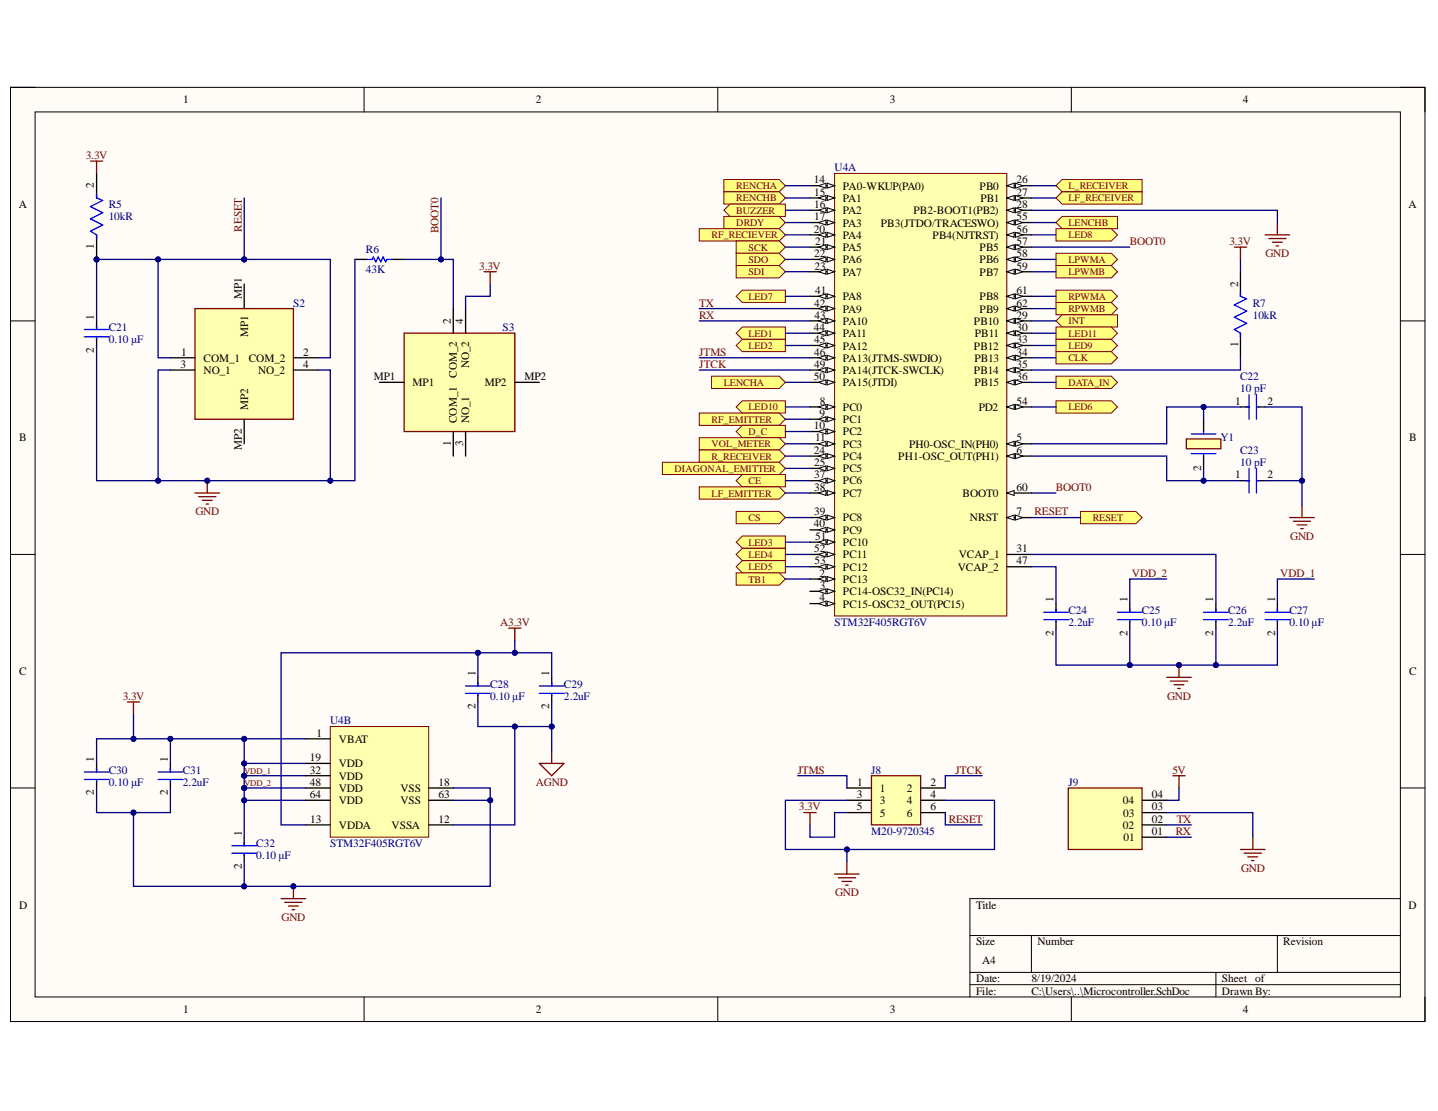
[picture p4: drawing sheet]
<svg xmlns="http://www.w3.org/2000/svg" width="279mm" height="216mm" viewBox="0 0 279 216" stroke-linecap="round" stroke-linejoin="round" font-family="sans-serif">
<defs><g id="words">
<g font-size="2.2">
<text x="35.6" y="20.1">1</text>
<text x="104.1" y="20.1">2</text>
<text x="172.9" y="20.1">3</text>
<text x="241.5" y="20.1">4</text>
<text x="158.1" y="35.7">14</text>
<text x="197.5" y="35.7">26</text>
<text x="3.6" y="40.4">A</text>
<text x="18.3" y="36.6" transform="rotate(-90 18.3 36.6)">2</text>
<text x="158.2" y="38">15</text>
<text x="158.2" y="40.4">16</text>
<text x="163.8" y="36.8">PA0-WKUP(PA0)</text>
<text x="163.8" y="39.2">PA1</text>
<text x="163.8" y="41.7">PA2</text>
<text x="177.5" y="41.7">PB2-BOOT1(PB2)</text>
<text x="190.3" y="36.8">PB0</text>
<text x="190.5" y="39.2">PB1</text>
<text x="197.5" y="38">27</text>
<text x="197.5" y="40.4">28</text>
<text x="273.7" y="40.4">A</text>
<text x="158.1" y="45.2">20</text>
<text x="158.2" y="42.8">17</text>
<text x="158.4" y="47.6">21</text>
<text x="163.8" y="44">PA3</text>
<text x="163.8" y="46.4">PA4</text>
<text x="171.1" y="44">PB3(JTDO/TRACESWO)</text>
<text x="181.2" y="46.4">PB4(NJTRST)</text>
<text x="197.5" y="42.8">55</text>
<text x="197.5" y="45.2">56</text>
<text x="197.5" y="47.6">57</text>
<text x="18.3" y="48.3" transform="rotate(-90 18.3 48.3)">1</text>
<text x="158.2" y="50">22</text>
<text x="158.3" y="52.4">23</text>
<text x="163.8" y="48.8">PA5</text>
<text x="163.8" y="51.2">PA6</text>
<text x="163.8" y="53.6">PA7</text>
<text x="190.3" y="48.8">PB5</text>
<text x="190.3" y="51.2">PB6</text>
<text x="190.3" y="53.6">PB7</text>
<text x="197.5" y="50">58</text>
<text x="197.5" y="52.4">59</text>
<text x="47" y="58.1" transform="rotate(-90 47 58.1)">MP1</text>
<text x="158.2" y="59.6">42</text>
<text x="158.4" y="57.1">41</text>
<text x="163.8" y="58.3">PA8</text>
<text x="190.3" y="58.3">PB8</text>
<text x="197.5" y="57.1">61</text>
<text x="197.5" y="59.6">62</text>
<text x="240.6" y="55.7" transform="rotate(-90 240.6 55.7)">2</text>
<text x="18.3" y="62.1" transform="rotate(-90 18.3 62.1)">1</text>
<text x="48.2" y="65.6" transform="rotate(-90 48.2 65.6)">MP1</text>
<text x="87.6" y="62.9" transform="rotate(-90 87.6 62.9)">2</text>
<text x="90" y="62.9" transform="rotate(-90 90 62.9)">4</text>
<text x="158.1" y="64.3">44</text>
<text x="158.3" y="61.9">43</text>
<text x="163.8" y="60.8">PA9</text>
<text x="163.8" y="63.1">PA10</text>
<text x="163.8" y="65.5">PA11</text>
<text x="189.2" y="63.1">PB10</text>
<text x="189.4" y="65.5">PB11</text>
<text x="190.3" y="60.8">PB9</text>
<text x="197.5" y="61.9">29</text>
<text x="197.5" y="64.3">30</text>
<text x="18.3" y="68.6" transform="rotate(-90 18.3 68.6)">2</text>
<text x="35.1" y="71.5">3</text>
<text x="35.2" y="69.1">1</text>
<text x="39.6" y="70.3">COM_1</text>
<text x="48.4" y="70.3">COM_2</text>
<text x="58.9" y="69.1">2</text>
<text x="58.9" y="71.5">4</text>
<text x="91.1" y="71.6" transform="rotate(-90 91.1 71.6)">NO_2</text>
<text x="158.2" y="66.7">45</text>
<text x="158.2" y="69.1">46</text>
<text x="158.2" y="71.5">49</text>
<text x="163.8" y="67.9">PA12</text>
<text x="163.8" y="70.3">PA13(JTMS-SWDIO)</text>
<text x="189.2" y="67.9">PB12</text>
<text x="189.3" y="70.3">PB13</text>
<text x="197.5" y="66.7">33</text>
<text x="197.5" y="69.1">34</text>
<text x="197.5" y="71.5">35</text>
<text x="240.6" y="67.4" transform="rotate(-90 240.6 67.4)">1</text>
<text x="39.6" y="72.7">NO_1</text>
<text x="50.1" y="72.7">NO_2</text>
<text x="72.6" y="73.9">MP1</text>
<text x="80.2" y="75">MP1</text>
<text x="88.8" y="73.4" transform="rotate(-90 88.8 73.4)">COM_2</text>
<text x="94.2" y="75">MP2</text>
<text x="101.9" y="73.9">MP2</text>
<text x="158.1" y="73.9">50</text>
<text x="163.8" y="72.7">PA14(JTCK-SWCLK)</text>
<text x="163.8" y="75">PA15(JTDI)</text>
<text x="189.2" y="72.7">PB14</text>
<text x="189.3" y="75">PB15</text>
<text x="197.5" y="73.9">36</text>
<text x="48.2" y="79.8" transform="rotate(-90 48.2 79.8)">MP2</text>
<text x="88.8" y="82.2" transform="rotate(-90 88.8 82.2)">COM_1</text>
<text x="91.1" y="82.2" transform="rotate(-90 91.1 82.2)">NO_1</text>
<text x="158.1" y="83.4">10</text>
<text x="159.2" y="81">9</text>
<text x="159.3" y="78.7">8</text>
<text x="163.8" y="79.9">PC0</text>
<text x="163.8" y="82.2">PC1</text>
<text x="190.2" y="79.9">PD2</text>
<text x="197.5" y="78.7">54</text>
<text x="240" y="78.7">1</text>
<text x="246.3" y="78.7">2</text>
<text x="3.7" y="85.8">B</text>
<text x="47" y="87.5" transform="rotate(-90 47 87.5)">MP2</text>
<text x="87.6" y="86.6" transform="rotate(-90 87.6 86.6)">1</text>
<text x="90" y="86.7" transform="rotate(-90 90 86.7)">3</text>
<text x="158.1" y="88.2">24</text>
<text x="158.4" y="85.8">11</text>
<text x="163.8" y="84.6">PC2</text>
<text x="163.8" y="87">PC3</text>
<text x="163.8" y="89.4">PC4</text>
<text x="174.5" y="89.4">PH1-OSC_OUT(PH1)</text>
<text x="176.6" y="87">PH0-OSC_IN(PH0)</text>
<text x="197.5" y="85.8">5</text>
<text x="197.5" y="88.2">6</text>
<text x="273.8" y="85.8">B</text>
<text x="158.2" y="90.6">25</text>
<text x="158.2" y="93">37</text>
<text x="158.2" y="95.4">38</text>
<text x="163.8" y="91.8">PC5</text>
<text x="163.8" y="94.1">PC6</text>
<text x="197.5" y="95.4">60</text>
<text x="233.4" y="91.5" transform="rotate(-90 233.4 91.5)">2</text>
<text x="240" y="93">1</text>
<text x="246.3" y="93">2</text>
<text x="158.2" y="100.1">39</text>
<text x="163.8" y="96.6">PC7</text>
<text x="163.8" y="101.3">PC8</text>
<text x="187" y="96.6">BOOT0</text>
<text x="188.5" y="101.3">NRST</text>
<text x="197.5" y="100.1">7</text>
<text x="158.1" y="102.5">40</text>
<text x="158.2" y="107.3">52</text>
<text x="158.4" y="105">51</text>
<text x="163.8" y="103.7">PC9</text>
<text x="163.8" y="106.1">PC10</text>
<text x="197.5" y="107.3">31</text>
<text x="158.3" y="109.7">53</text>
<text x="159.2" y="112.1">2</text>
<text x="163.8" y="113.3">PC13</text>
<text x="163.8" y="108.5">PC11</text>
<text x="163.8" y="110.9">PC12</text>
<text x="186.1" y="110.9">VCAP_2</text>
<text x="186.3" y="108.5">VCAP_1</text>
<text x="197.5" y="109.7">47</text>
<text x="159.2" y="116.9">4</text>
<text x="159.3" y="114.5">3</text>
<text x="163.8" y="115.7">PC14-OSC32_IN(PC14)</text>
<text x="163.8" y="118.1">PC15-OSC32_OUT(PC15)</text>
<text x="204.7" y="117" transform="rotate(-90 204.7 117)">1</text>
<text x="219.1" y="117" transform="rotate(-90 219.1 117)">1</text>
<text x="235.7" y="117" transform="rotate(-90 235.7 117)">1</text>
<text x="247.7" y="117" transform="rotate(-90 247.7 117)">1</text>
<text x="204.7" y="123.6" transform="rotate(-90 204.7 123.6)">2</text>
<text x="219.1" y="123.6" transform="rotate(-90 219.1 123.6)">2</text>
<text x="235.7" y="123.6" transform="rotate(-90 235.7 123.6)">2</text>
<text x="247.7" y="123.6" transform="rotate(-90 247.7 123.6)">2</text>
<text x="3.7" y="131.2">C</text>
<text x="92.4" y="131.4" transform="rotate(-90 92.4 131.4)">1</text>
<text x="106.7" y="131.4" transform="rotate(-90 106.7 131.4)">1</text>
<text x="273.8" y="131.2">C</text>
<text x="92.4" y="137.8" transform="rotate(-90 92.4 137.8)">2</text>
<text x="106.7" y="137.8" transform="rotate(-90 106.7 137.8)">2</text>
<text x="61.5" y="143.2">1</text>
<text x="18.3" y="148.1" transform="rotate(-90 18.3 148.1)">1</text>
<text x="32.6" y="148.1" transform="rotate(-90 32.6 148.1)">1</text>
<text x="60.2" y="147.9">19</text>
<text x="65.9" y="144.3">VBAT</text>
<text x="65.9" y="149.1">VDD</text>
<text x="18.3" y="154.6" transform="rotate(-90 18.3 154.6)">2</text>
<text x="32.6" y="154.6" transform="rotate(-90 32.6 154.6)">2</text>
<text x="60.2" y="150.3">32</text>
<text x="60.2" y="152.7">48</text>
<text x="60.2" y="155.1">64</text>
<text x="65.9" y="151.5">VDD</text>
<text x="65.9" y="153.9">VDD</text>
<text x="77.8" y="153.9">VSS</text>
<text x="85.2" y="152.7">18</text>
<text x="85.2" y="155.1">63</text>
<text x="166.5" y="155.1">3</text>
<text x="166.6" y="152.7">1</text>
<text x="171" y="153.9">1</text>
<text x="176.2" y="153.9">2</text>
<text x="180.8" y="152.7">2</text>
<text x="180.8" y="155.1">4</text>
<text x="223.8" y="155.1">04</text>
<text x="60.3" y="159.9">13</text>
<text x="65.9" y="161.1">VDDA</text>
<text x="65.9" y="156.3">VDD</text>
<text x="76.1" y="161.1">VSSA</text>
<text x="77.8" y="156.3">VSS</text>
<text x="85.2" y="159.9">12</text>
<text x="166.5" y="157.4">5</text>
<text x="171" y="156.3">3</text>
<text x="171" y="158.7">5</text>
<text x="176.2" y="156.3">4</text>
<text x="176.2" y="158.7">6</text>
<text x="180.8" y="157.4">6</text>
<text x="218.1" y="161.1">02</text>
<text x="218.1" y="156.3">04</text>
<text x="218.2" y="158.7">03</text>
<text x="223.8" y="159.9">02</text>
<text x="223.8" y="157.4">03</text>
<text x="47" y="162.4" transform="rotate(-90 47 162.4)">1</text>
<text x="218.3" y="163.4">01</text>
<text x="223.8" y="162.3">01</text>
<text x="47" y="168.9" transform="rotate(-90 47 168.9)">2</text>
<text x="3.7" y="176.6">D</text>
<text x="189.7" y="176.6">Title</text>
<text x="273.7" y="176.6">D</text>
<text x="189.7" y="183.7">Size</text>
<text x="201.6" y="183.7">Number</text>
<text x="249.3" y="183.7">Revision</text>
<text x="189.7" y="190.9">Date:</text>
<text x="190.8" y="187.4">A4</text>
<text x="200.4" y="190.9">8/19/2024</text>
<text x="237.4" y="190.9">Sheet of</text>
<text x="35.6" y="196.9">1</text>
<text x="104.1" y="196.9">2</text>
<text x="172.9" y="196.9">3</text>
<text x="189.7" y="193.3">File:</text>
<text x="200.4" y="193.3">C:\Users\..\Microcontroller.SchDoc</text>
<text x="237.4" y="193.3">Drawn By:</text>
<text x="241.5" y="196.9">4</text>
</g>
<g font-size="2.2" fill="#800000">
<text x="16.7" y="30.8">3.3V</text>
<text x="47" y="45" transform="rotate(-90 47 45)">RESET</text>
<text x="85.2" y="45.4" transform="rotate(-90 85.2 45.4)">BOOT0</text>
<text x="219.5" y="47.6">BOOT0</text>
<text x="238.9" y="47.6">3.3V</text>
<text x="93.1" y="52.4">3.3V</text>
<text x="245.9" y="50">GND</text>
<text x="135.9" y="59.6">TX</text>
<text x="135.9" y="61.9">RX</text>
<text x="135.9" y="69.1">JTMS</text>
<text x="135.9" y="71.5">JTCK</text>
<text x="205.1" y="95.4">BOOT0</text>
<text x="38" y="100.1">GND</text>
<text x="201" y="100.1">RESET</text>
<text x="250.7" y="105">GND</text>
<text x="219.9" y="112.1">VDD_2</text>
<text x="248.8" y="112.1">VDD_1</text>
<text x="97.2" y="121.6">A3.3V</text>
<text x="23.8" y="136">3.3V</text>
<text x="226.8" y="136">GND</text>
<text x="104.1" y="152.7">AGND</text>
<text x="155" y="150.3">JTMS</text>
<text x="185.7" y="150.3">JTCK</text>
<text x="227.8" y="150.3">5V</text>
<text x="155.2" y="157.4">3.3V</text>
<text x="184.3" y="159.9">RESET</text>
<text x="228.6" y="159.9">TX</text>
<text x="228.5" y="162.3">RX</text>
<text x="241.1" y="169.4">GND</text>
<text x="54.7" y="179">GND</text>
<text x="162.3" y="174.2">GND</text>
</g>
<g font-size="2.2" fill="#000080">
<text x="162.2" y="33.3">U4A</text>
<text x="21.1" y="40.4">R5</text>
<text x="21.1" y="42.8">10kR</text>
<text x="71.1" y="53.1">43K</text>
<text x="71.1" y="49.3">R6</text>
<text x="57" y="59.6">S2</text>
<text x="243.4" y="59.6">R7</text>
<text x="21.1" y="64.3">C21</text>
<text x="97.7" y="64.3">S3</text>
<text x="243.4" y="61.9">10kR</text>
<text x="21.1" y="66.7">0.10 μF</text>
<text x="241" y="76.2">10 pF</text>
<text x="241" y="73.9">C22</text>
<text x="237.2" y="85.6">Y1</text>
<text x="241" y="88.2">C23</text>
<text x="241" y="90.6">10 pF</text>
<text x="207.6" y="119.2">C24</text>
<text x="221.9" y="119.2">C25</text>
<text x="238.6" y="119.2">C26</text>
<text x="250.5" y="119.2">C27</text>
<text x="162.2" y="121.6">STM32F405RGT6V</text>
<text x="207.6" y="121.6">2.2uF</text>
<text x="221.9" y="121.6">0.10 μF</text>
<text x="238.6" y="121.6">2.2uF</text>
<text x="250.5" y="121.6">0.10 μF</text>
<text x="95.2" y="136">0.10 μF</text>
<text x="95.2" y="133.6">C28</text>
<text x="109.6" y="136">2.2uF</text>
<text x="109.6" y="133.6">C29</text>
<text x="64.2" y="140.8">U4B</text>
<text x="21.1" y="152.7">0.10 μF</text>
<text x="21.1" y="150.3">C30</text>
<text x="35.5" y="152.7">2.2uF</text>
<text x="35.5" y="150.3">C31</text>
<text x="169.3" y="150.3">J8</text>
<text x="207.6" y="152.7">J9</text>
<text x="49.8" y="167">0.10 μF</text>
<text x="49.8" y="164.6">C32</text>
<text x="64.2" y="164.6">STM32F405RGT6V</text>
<text x="169.3" y="162.3">M20-9720345</text>
</g>
<g font-size="1.9" fill="#800000">
<text x="143.1" y="36.8">RENCHA</text>
<text x="143.1" y="39.1">RENCHB</text>
<text x="143.1" y="41.6">BUZZER</text>
<text x="207.6" y="36.8">L_RECEIVER</text>
<text x="207.6" y="39.1">LF_RECEIVER</text>
<text x="138.2" y="46.3">RF_RECIEVER</text>
<text x="143.1" y="43.9">DRDY</text>
<text x="207.6" y="43.9">LENCHB</text>
<text x="207.6" y="46.3">LED8</text>
<text x="145.4" y="48.8">SCK</text>
<text x="145.4" y="51.1">SDO</text>
<text x="145.4" y="53.5">SDI</text>
<text x="207.6" y="51.1">LPWMA</text>
<text x="207.6" y="53.5">LPWMB</text>
<text x="145.4" y="58.3">LED7</text>
<text x="207.6" y="58.3">RPWMA</text>
<text x="145.4" y="65.4">LED1</text>
<text x="207.6" y="60.7">RPWMB</text>
<text x="207.6" y="63">INT</text>
<text x="207.6" y="65.4">LED11</text>
<text x="145.4" y="67.9">LED2</text>
<text x="207.6" y="67.9">LED9</text>
<text x="207.6" y="70.2">CLK</text>
<text x="140.6" y="75">LENCHA</text>
<text x="207.6" y="75">DATA_IN</text>
<text x="138.2" y="82.1">RF_EMITTER</text>
<text x="145.4" y="79.8">LED10</text>
<text x="207.6" y="79.8">LED6</text>
<text x="138.2" y="87">VOL_METER</text>
<text x="138.2" y="89.3">R_RECEIVER</text>
<text x="145.4" y="84.5">D_C</text>
<text x="131.1" y="91.7">DIAGONAL_EMITTER</text>
<text x="145.4" y="94.1">CE</text>
<text x="138.2" y="96.5">LF_EMITTER</text>
<text x="145.4" y="101.2">CS</text>
<text x="212.3" y="101.2">RESET</text>
<text x="145.4" y="106.1">LED3</text>
<text x="145.4" y="108.4">LED4</text>
<text x="145.4" y="110.8">LED5</text>
<text x="145.4" y="113.2">TB1</text>
</g>
<g font-size="1.7" fill="#800000">
<text x="47.4" y="152.8">VDD_2</text>
<text x="47.4" y="150.4">VDD_1</text>
</g>
</g></defs>
<path d="M2 17h274.9v181.5h-274.9z" fill-rule="evenodd" fill="#fffcf8"/>
<path d="M2 17h274.9v181.5h-274.9z" fill="none" stroke="#000" stroke-width=".19"/>
<path d="M6.8 21.8h265.3v171.9h-265.3z" fill-rule="evenodd" fill="#fffcf8"/>
<g fill="none" stroke="#000" stroke-width=".19">
<path d="M2 17h4.8M70.7 17v4.8M139.5 17v4.8M208.2 17v4.8M272.1 17h4.8v4.8M6.8 21.8h265.3v171.9h-265.3zM2 62.4h4.8M272.1 62.4h4.8M2 107.7h4.8M272.1 107.7h4.8M2 153.1h4.8M272.1 153.1h4.8"/>
<path d="M272.1 174.6h-83.7v19.1M70.7 193.7v4.8M139.5 193.7v4.8M188.4 181.8h83.7M188.4 189h83.7M188.4 191.4h83.7M200.4 181.8v7.2M208.2 193.7v4.8M236.2 189v4.7M248.2 181.8v7.2M276.9 193.7v4.8"/>
</g>
<path d="M162.2 33.7h33.4v86h-33.4z" fill-rule="evenodd" fill="#ffffb0"/>
<path d="M162.2 33.7h33.4v86h-33.4z" fill="none" stroke="#800000" stroke-width=".19"/>
<path d="M157.4 36.1h4.8" fill="none" stroke="#000" stroke-width=".25"/>
<path d="M160.7 35.6l1.5 .5-1.5 .5z" fill="#f8fcff"/>
<path d="M160.7 35.6l1.5 .5-1.5 .5z" fill="none" stroke="#000" stroke-width=".19"/>
<path d="M159 36.1l1.5-.5v1z" fill="#f8fcff"/>
<path d="M159 36.1l1.5-.5v1z" fill="none" stroke="#000" stroke-width=".19"/>
<path d="M157.4 38.5h4.8" fill="none" stroke="#000" stroke-width=".25"/>
<path d="M160.7 38l1.5 .5-1.5 .5z" fill="#f8fcff"/>
<path d="M160.7 38l1.5 .5-1.5 .5z" fill="none" stroke="#000" stroke-width=".19"/>
<path d="M159 38.5l1.5-.5v1z" fill="#f8fcff"/>
<path d="M159 38.5l1.5-.5v1z" fill="none" stroke="#000" stroke-width=".19"/>
<path d="M157.4 40.9h4.8" fill="none" stroke="#000" stroke-width=".25"/>
<path d="M160.7 40.4l1.5 .5-1.5 .4z" fill="#f8fcff"/>
<path d="M160.7 40.4l1.5 .5-1.5 .4z" fill="none" stroke="#000" stroke-width=".19"/>
<path d="M159 40.9l1.5-.5v.9z" fill="#f8fcff"/>
<path d="M159 40.9l1.5-.5v.9z" fill="none" stroke="#000" stroke-width=".19"/>
<path d="M157.4 43.2h4.8" fill="none" stroke="#000" stroke-width=".25"/>
<path d="M160.7 42.8l1.5 .4-1.5 .5z" fill="#f8fcff"/>
<path d="M160.7 42.8l1.5 .4-1.5 .5z" fill="none" stroke="#000" stroke-width=".19"/>
<path d="M159 43.2l1.5-.4v.9z" fill="#f8fcff"/>
<path d="M159 43.2l1.5-.4v.9z" fill="none" stroke="#000" stroke-width=".19"/>
<path d="M157.4 45.6h4.8" fill="none" stroke="#000" stroke-width=".25"/>
<path d="M160.7 45.2l1.5 .4-1.5 .5z" fill="#f8fcff"/>
<path d="M160.7 45.2l1.5 .4-1.5 .5z" fill="none" stroke="#000" stroke-width=".19"/>
<path d="M159 45.6l1.5-.4v.9z" fill="#f8fcff"/>
<path d="M159 45.6l1.5-.4v.9z" fill="none" stroke="#000" stroke-width=".19"/>
<path d="M157.4 48h4.8" fill="none" stroke="#000" stroke-width=".25"/>
<path d="M160.7 47.5l1.5 .5-1.5 .5z" fill="#f8fcff"/>
<path d="M160.7 47.5l1.5 .5-1.5 .5z" fill="none" stroke="#000" stroke-width=".19"/>
<path d="M159 48l1.5-.5v1z" fill="#f8fcff"/>
<path d="M159 48l1.5-.5v1z" fill="none" stroke="#000" stroke-width=".19"/>
<path d="M157.4 50.4h4.8" fill="none" stroke="#000" stroke-width=".25"/>
<path d="M160.7 49.9l1.5 .5-1.5 .5z" fill="#f8fcff"/>
<path d="M160.7 49.9l1.5 .5-1.5 .5z" fill="none" stroke="#000" stroke-width=".19"/>
<path d="M159 50.4l1.5-.5v1z" fill="#f8fcff"/>
<path d="M159 50.4l1.5-.5v1z" fill="none" stroke="#000" stroke-width=".19"/>
<path d="M157.4 52.8h4.8" fill="none" stroke="#000" stroke-width=".25"/>
<path d="M160.7 52.3l1.5 .5-1.5 .5z" fill="#f8fcff"/>
<path d="M160.7 52.3l1.5 .5-1.5 .5z" fill="none" stroke="#000" stroke-width=".19"/>
<path d="M159 52.8l1.5-.5v1z" fill="#f8fcff"/>
<path d="M159 52.8l1.5-.5v1z" fill="none" stroke="#000" stroke-width=".19"/>
<path d="M195.6 36.1h4.8" fill="none" stroke="#000" stroke-width=".25"/>
<path d="M195.6 36.1l1.5-.5v1z" fill="#f8fcff"/>
<path d="M195.6 36.1l1.5-.5v1z" fill="none" stroke="#000" stroke-width=".19"/>
<path d="M197.3 35.6l1.4 .5-1.4 .5z" fill="#f8fcff"/>
<path d="M197.3 35.6l1.4 .5-1.4 .5z" fill="none" stroke="#000" stroke-width=".19"/>
<path d="M195.6 38.5h4.8" fill="none" stroke="#000" stroke-width=".25"/>
<path d="M195.6 38.5l1.5-.5v1z" fill="#f8fcff"/>
<path d="M195.6 38.5l1.5-.5v1z" fill="none" stroke="#000" stroke-width=".19"/>
<path d="M197.3 38l1.4 .5-1.4 .5z" fill="#f8fcff"/>
<path d="M197.3 38l1.4 .5-1.4 .5z" fill="none" stroke="#000" stroke-width=".19"/>
<path d="M195.6 40.9h4.8" fill="none" stroke="#000" stroke-width=".25"/>
<path d="M195.6 40.9l1.5-.5v.9z" fill="#f8fcff"/>
<path d="M195.6 40.9l1.5-.5v.9z" fill="none" stroke="#000" stroke-width=".19"/>
<path d="M197.3 40.4l1.4 .5-1.4 .4z" fill="#f8fcff"/>
<path d="M197.3 40.4l1.4 .5-1.4 .4z" fill="none" stroke="#000" stroke-width=".19"/>
<path d="M195.6 62.4h4.8" fill="none" stroke="#000" stroke-width=".25"/>
<path d="M195.6 62.4l1.5-.5v.9z" fill="#f8fcff"/>
<path d="M195.6 62.4l1.5-.5v.9z" fill="none" stroke="#000" stroke-width=".19"/>
<path d="M197.3 61.9l1.4 .5-1.4 .4z" fill="#f8fcff"/>
<path d="M197.3 61.9l1.4 .5-1.4 .4z" fill="none" stroke="#000" stroke-width=".19"/>
<path d="M195.6 64.7h4.8" fill="none" stroke="#000" stroke-width=".25"/>
<path d="M195.6 64.7l1.5-.4v.9z" fill="#f8fcff"/>
<path d="M195.6 64.7l1.5-.4v.9z" fill="none" stroke="#000" stroke-width=".19"/>
<path d="M197.3 64.3l1.4 .4-1.4 .5z" fill="#f8fcff"/>
<path d="M197.3 64.3l1.4 .4-1.4 .5z" fill="none" stroke="#000" stroke-width=".19"/>
<path d="M195.6 67.1h4.8" fill="none" stroke="#000" stroke-width=".25"/>
<path d="M195.6 67.1l1.5-.4v.9z" fill="#f8fcff"/>
<path d="M195.6 67.1l1.5-.4v.9z" fill="none" stroke="#000" stroke-width=".19"/>
<path d="M197.3 66.7l1.4 .4-1.4 .5z" fill="#f8fcff"/>
<path d="M197.3 66.7l1.4 .4-1.4 .5z" fill="none" stroke="#000" stroke-width=".19"/>
<path d="M195.6 69.5h4.8" fill="none" stroke="#000" stroke-width=".25"/>
<path d="M195.6 69.5l1.5-.5v1z" fill="#f8fcff"/>
<path d="M195.6 69.5l1.5-.5v1z" fill="none" stroke="#000" stroke-width=".19"/>
<path d="M197.3 69l1.4 .5-1.4 .5z" fill="#f8fcff"/>
<path d="M197.3 69l1.4 .5-1.4 .5z" fill="none" stroke="#000" stroke-width=".19"/>
<path d="M195.6 71.9h4.8" fill="none" stroke="#000" stroke-width=".25"/>
<path d="M195.6 71.9l1.5-.5v1z" fill="#f8fcff"/>
<path d="M195.6 71.9l1.5-.5v1z" fill="none" stroke="#000" stroke-width=".19"/>
<path d="M197.3 71.4l1.4 .5-1.4 .5z" fill="#f8fcff"/>
<path d="M197.3 71.4l1.4 .5-1.4 .5z" fill="none" stroke="#000" stroke-width=".19"/>
<path d="M195.6 74.3h4.8" fill="none" stroke="#000" stroke-width=".25"/>
<path d="M195.6 74.3l1.5-.5v1z" fill="#f8fcff"/>
<path d="M195.6 74.3l1.5-.5v1z" fill="none" stroke="#000" stroke-width=".19"/>
<path d="M197.3 73.8l1.4 .5-1.4 .5z" fill="#f8fcff"/>
<path d="M197.3 73.8l1.4 .5-1.4 .5z" fill="none" stroke="#000" stroke-width=".19"/>
<path d="M157.4 57.6h4.8" fill="none" stroke="#000" stroke-width=".25"/>
<path d="M160.7 57.1l1.5 .5-1.5 .5z" fill="#f8fcff"/>
<path d="M160.7 57.1l1.5 .5-1.5 .5z" fill="none" stroke="#000" stroke-width=".19"/>
<path d="M159 57.6l1.5-.5v1z" fill="#f8fcff"/>
<path d="M159 57.6l1.5-.5v1z" fill="none" stroke="#000" stroke-width=".19"/>
<path d="M157.4 60h4.8" fill="none" stroke="#000" stroke-width=".25"/>
<path d="M160.7 59.5l1.5 .5-1.5 .4z" fill="#f8fcff"/>
<path d="M160.7 59.5l1.5 .5-1.5 .4z" fill="none" stroke="#000" stroke-width=".19"/>
<path d="M159 60l1.5-.5v.9z" fill="#f8fcff"/>
<path d="M159 60l1.5-.5v.9z" fill="none" stroke="#000" stroke-width=".19"/>
<path d="M157.4 62.4h4.8" fill="none" stroke="#000" stroke-width=".25"/>
<path d="M160.7 61.9l1.5 .5-1.5 .4z" fill="#f8fcff"/>
<path d="M160.7 61.9l1.5 .5-1.5 .4z" fill="none" stroke="#000" stroke-width=".19"/>
<path d="M159 62.4l1.5-.5v.9z" fill="#f8fcff"/>
<path d="M159 62.4l1.5-.5v.9z" fill="none" stroke="#000" stroke-width=".19"/>
<path d="M157.4 64.7h4.8" fill="none" stroke="#000" stroke-width=".25"/>
<path d="M160.7 64.3l1.5 .4-1.5 .5z" fill="#f8fcff"/>
<path d="M160.7 64.3l1.5 .4-1.5 .5z" fill="none" stroke="#000" stroke-width=".19"/>
<path d="M159 64.7l1.5-.4v.9z" fill="#f8fcff"/>
<path d="M159 64.7l1.5-.4v.9z" fill="none" stroke="#000" stroke-width=".19"/>
<path d="M157.4 67.1h4.8" fill="none" stroke="#000" stroke-width=".25"/>
<path d="M160.7 66.7l1.5 .4-1.5 .5z" fill="#f8fcff"/>
<path d="M160.7 66.7l1.5 .4-1.5 .5z" fill="none" stroke="#000" stroke-width=".19"/>
<path d="M159 67.1l1.5-.4v.9z" fill="#f8fcff"/>
<path d="M159 67.1l1.5-.4v.9z" fill="none" stroke="#000" stroke-width=".19"/>
<path d="M157.4 69.5h4.8" fill="none" stroke="#000" stroke-width=".25"/>
<path d="M160.7 69l1.5 .5-1.5 .5z" fill="#f8fcff"/>
<path d="M160.7 69l1.5 .5-1.5 .5z" fill="none" stroke="#000" stroke-width=".19"/>
<path d="M159 69.5l1.5-.5v1z" fill="#f8fcff"/>
<path d="M159 69.5l1.5-.5v1z" fill="none" stroke="#000" stroke-width=".19"/>
<path d="M157.4 71.9h4.8" fill="none" stroke="#000" stroke-width=".25"/>
<path d="M160.7 71.4l1.5 .5-1.5 .5z" fill="#f8fcff"/>
<path d="M160.7 71.4l1.5 .5-1.5 .5z" fill="none" stroke="#000" stroke-width=".19"/>
<path d="M159 71.9l1.5-.5v1z" fill="#f8fcff"/>
<path d="M159 71.9l1.5-.5v1z" fill="none" stroke="#000" stroke-width=".19"/>
<path d="M157.4 74.3h4.8" fill="none" stroke="#000" stroke-width=".25"/>
<path d="M160.7 73.8l1.5 .5-1.5 .5z" fill="#f8fcff"/>
<path d="M160.7 73.8l1.5 .5-1.5 .5z" fill="none" stroke="#000" stroke-width=".19"/>
<path d="M159 74.3l1.5-.5v1z" fill="#f8fcff"/>
<path d="M159 74.3l1.5-.5v1z" fill="none" stroke="#000" stroke-width=".19"/>
<path d="M195.6 43.2h4.8" fill="none" stroke="#000" stroke-width=".25"/>
<path d="M195.6 43.2l1.5-.4v.9z" fill="#f8fcff"/>
<path d="M195.6 43.2l1.5-.4v.9z" fill="none" stroke="#000" stroke-width=".19"/>
<path d="M197.3 42.8l1.4 .4-1.4 .5z" fill="#f8fcff"/>
<path d="M197.3 42.8l1.4 .4-1.4 .5z" fill="none" stroke="#000" stroke-width=".19"/>
<path d="M195.6 45.6h4.8" fill="none" stroke="#000" stroke-width=".25"/>
<path d="M195.6 45.6l1.5-.4v.9z" fill="#f8fcff"/>
<path d="M195.6 45.6l1.5-.4v.9z" fill="none" stroke="#000" stroke-width=".19"/>
<path d="M197.3 45.2l1.4 .4-1.4 .5z" fill="#f8fcff"/>
<path d="M197.3 45.2l1.4 .4-1.4 .5z" fill="none" stroke="#000" stroke-width=".19"/>
<path d="M195.6 48h4.8" fill="none" stroke="#000" stroke-width=".25"/>
<path d="M195.6 48l1.5-.5v1z" fill="#f8fcff"/>
<path d="M195.6 48l1.5-.5v1z" fill="none" stroke="#000" stroke-width=".19"/>
<path d="M197.3 47.5l1.4 .5-1.4 .5z" fill="#f8fcff"/>
<path d="M197.3 47.5l1.4 .5-1.4 .5z" fill="none" stroke="#000" stroke-width=".19"/>
<path d="M195.6 50.4h4.8" fill="none" stroke="#000" stroke-width=".25"/>
<path d="M195.6 50.4l1.5-.5v1z" fill="#f8fcff"/>
<path d="M195.6 50.4l1.5-.5v1z" fill="none" stroke="#000" stroke-width=".19"/>
<path d="M197.3 49.9l1.4 .5-1.4 .5z" fill="#f8fcff"/>
<path d="M197.3 49.9l1.4 .5-1.4 .5z" fill="none" stroke="#000" stroke-width=".19"/>
<path d="M195.6 52.8h4.8" fill="none" stroke="#000" stroke-width=".25"/>
<path d="M195.6 52.8l1.5-.5v1z" fill="#f8fcff"/>
<path d="M195.6 52.8l1.5-.5v1z" fill="none" stroke="#000" stroke-width=".19"/>
<path d="M197.3 52.3l1.4 .5-1.4 .5z" fill="#f8fcff"/>
<path d="M197.3 52.3l1.4 .5-1.4 .5z" fill="none" stroke="#000" stroke-width=".19"/>
<path d="M195.6 57.6h4.8" fill="none" stroke="#000" stroke-width=".25"/>
<path d="M195.6 57.6l1.5-.5v1z" fill="#f8fcff"/>
<path d="M195.6 57.6l1.5-.5v1z" fill="none" stroke="#000" stroke-width=".19"/>
<path d="M197.3 57.1l1.4 .5-1.4 .5z" fill="#f8fcff"/>
<path d="M197.3 57.1l1.4 .5-1.4 .5z" fill="none" stroke="#000" stroke-width=".19"/>
<path d="M195.6 60h4.8" fill="none" stroke="#000" stroke-width=".25"/>
<path d="M195.6 60l1.5-.5v.9z" fill="#f8fcff"/>
<path d="M195.6 60l1.5-.5v.9z" fill="none" stroke="#000" stroke-width=".19"/>
<path d="M197.3 59.5l1.4 .5-1.4 .4z" fill="#f8fcff"/>
<path d="M197.3 59.5l1.4 .5-1.4 .4z" fill="none" stroke="#000" stroke-width=".19"/>
<path d="M157.4 112.5h4.8" fill="none" stroke="#000" stroke-width=".25"/>
<path d="M160.7 112l1.5 .5-1.5 .5z" fill="#f8fcff"/>
<path d="M160.7 112l1.5 .5-1.5 .5z" fill="none" stroke="#000" stroke-width=".19"/>
<path d="M159 112.5l1.5-.5v1z" fill="#f8fcff"/>
<path d="M159 112.5l1.5-.5v1z" fill="none" stroke="#000" stroke-width=".19"/>
<path d="M157.4 114.9h4.8" fill="none" stroke="#000" stroke-width=".25"/>
<path d="M160.7 114.4l1.5 .5-1.5 .5z" fill="#f8fcff"/>
<path d="M160.7 114.4l1.5 .5-1.5 .5z" fill="none" stroke="#000" stroke-width=".19"/>
<path d="M159 114.9l1.5-.5v1z" fill="#f8fcff"/>
<path d="M159 114.9l1.5-.5v1z" fill="none" stroke="#000" stroke-width=".19"/>
<path d="M157.4 117.3h4.8" fill="none" stroke="#000" stroke-width=".25"/>
<path d="M160.7 116.8l1.5 .5-1.5 .5z" fill="#f8fcff"/>
<path d="M160.7 116.8l1.5 .5-1.5 .5z" fill="none" stroke="#000" stroke-width=".19"/>
<path d="M159 117.3l1.5-.5v1z" fill="#f8fcff"/>
<path d="M159 117.3l1.5-.5v1z" fill="none" stroke="#000" stroke-width=".19"/>
<path d="M157.4 79.1h4.8" fill="none" stroke="#000" stroke-width=".25"/>
<path d="M160.7 78.6l1.5 .5-1.5 .5z" fill="#f8fcff"/>
<path d="M160.7 78.6l1.5 .5-1.5 .5z" fill="none" stroke="#000" stroke-width=".19"/>
<path d="M159 79.1l1.5-.5v1z" fill="#f8fcff"/>
<path d="M159 79.1l1.5-.5v1z" fill="none" stroke="#000" stroke-width=".19"/>
<path d="M157.4 81.5h4.8" fill="none" stroke="#000" stroke-width=".25"/>
<path d="M160.7 81l1.5 .5-1.5 .4z" fill="#f8fcff"/>
<path d="M160.7 81l1.5 .5-1.5 .4z" fill="none" stroke="#000" stroke-width=".19"/>
<path d="M159 81.5l1.5-.5v.9z" fill="#f8fcff"/>
<path d="M159 81.5l1.5-.5v.9z" fill="none" stroke="#000" stroke-width=".19"/>
<path d="M157.4 83.9h4.8" fill="none" stroke="#000" stroke-width=".25"/>
<path d="M160.7 83.4l1.5 .5-1.5 .4z" fill="#f8fcff"/>
<path d="M160.7 83.4l1.5 .5-1.5 .4z" fill="none" stroke="#000" stroke-width=".19"/>
<path d="M159 83.9l1.5-.5v.9z" fill="#f8fcff"/>
<path d="M159 83.9l1.5-.5v.9z" fill="none" stroke="#000" stroke-width=".19"/>
<path d="M157.4 86.2h4.8" fill="none" stroke="#000" stroke-width=".25"/>
<path d="M160.7 85.8l1.5 .4-1.5 .5z" fill="#f8fcff"/>
<path d="M160.7 85.8l1.5 .4-1.5 .5z" fill="none" stroke="#000" stroke-width=".19"/>
<path d="M159 86.2l1.5-.4v.9z" fill="#f8fcff"/>
<path d="M159 86.2l1.5-.4v.9z" fill="none" stroke="#000" stroke-width=".19"/>
<path d="M157.4 88.6h4.8" fill="none" stroke="#000" stroke-width=".25"/>
<path d="M160.7 88.2l1.5 .4-1.5 .5z" fill="#f8fcff"/>
<path d="M160.7 88.2l1.5 .4-1.5 .5z" fill="none" stroke="#000" stroke-width=".19"/>
<path d="M159 88.6l1.5-.4v.9z" fill="#f8fcff"/>
<path d="M159 88.6l1.5-.4v.9z" fill="none" stroke="#000" stroke-width=".19"/>
<path d="M157.4 91h4.8" fill="none" stroke="#000" stroke-width=".25"/>
<path d="M160.7 90.5l1.5 .5-1.5 .5z" fill="#f8fcff"/>
<path d="M160.7 90.5l1.5 .5-1.5 .5z" fill="none" stroke="#000" stroke-width=".19"/>
<path d="M159 91l1.5-.5v1z" fill="#f8fcff"/>
<path d="M159 91l1.5-.5v1z" fill="none" stroke="#000" stroke-width=".19"/>
<path d="M157.4 93.4h4.8" fill="none" stroke="#000" stroke-width=".25"/>
<path d="M160.7 92.9l1.5 .5-1.5 .5z" fill="#f8fcff"/>
<path d="M160.7 92.9l1.5 .5-1.5 .5z" fill="none" stroke="#000" stroke-width=".19"/>
<path d="M159 93.4l1.5-.5v1z" fill="#f8fcff"/>
<path d="M159 93.4l1.5-.5v1z" fill="none" stroke="#000" stroke-width=".19"/>
<path d="M157.4 95.8h4.8" fill="none" stroke="#000" stroke-width=".25"/>
<path d="M160.7 95.3l1.5 .5-1.5 .5z" fill="#f8fcff"/>
<path d="M160.7 95.3l1.5 .5-1.5 .5z" fill="none" stroke="#000" stroke-width=".19"/>
<path d="M159 95.8l1.5-.5v1z" fill="#f8fcff"/>
<path d="M159 95.8l1.5-.5v1z" fill="none" stroke="#000" stroke-width=".19"/>
<path d="M157.4 100.6h4.8" fill="none" stroke="#000" stroke-width=".25"/>
<path d="M160.7 100.1l1.5 .5-1.5 .5z" fill="#f8fcff"/>
<path d="M160.7 100.1l1.5 .5-1.5 .5z" fill="none" stroke="#000" stroke-width=".19"/>
<path d="M159 100.6l1.5-.5v1z" fill="#f8fcff"/>
<path d="M159 100.6l1.5-.5v1z" fill="none" stroke="#000" stroke-width=".19"/>
<path d="M157.4 103h4.8" fill="none" stroke="#000" stroke-width=".25"/>
<path d="M160.7 102.5l1.5 .5-1.5 .4z" fill="#f8fcff"/>
<path d="M160.7 102.5l1.5 .5-1.5 .4z" fill="none" stroke="#000" stroke-width=".19"/>
<path d="M159 103l1.5-.5v.9z" fill="#f8fcff"/>
<path d="M159 103l1.5-.5v.9z" fill="none" stroke="#000" stroke-width=".19"/>
<path d="M157.4 105.4h4.8" fill="none" stroke="#000" stroke-width=".25"/>
<path d="M160.7 104.9l1.5 .5-1.5 .4z" fill="#f8fcff"/>
<path d="M160.7 104.9l1.5 .5-1.5 .4z" fill="none" stroke="#000" stroke-width=".19"/>
<path d="M159 105.4l1.5-.5v.9z" fill="#f8fcff"/>
<path d="M159 105.4l1.5-.5v.9z" fill="none" stroke="#000" stroke-width=".19"/>
<path d="M157.4 107.7h4.8" fill="none" stroke="#000" stroke-width=".25"/>
<path d="M160.7 107.3l1.5 .4-1.5 .5z" fill="#f8fcff"/>
<path d="M160.7 107.3l1.5 .4-1.5 .5z" fill="none" stroke="#000" stroke-width=".19"/>
<path d="M159 107.7l1.5-.4v.9z" fill="#f8fcff"/>
<path d="M159 107.7l1.5-.4v.9z" fill="none" stroke="#000" stroke-width=".19"/>
<path d="M157.4 110.1h4.8" fill="none" stroke="#000" stroke-width=".25"/>
<path d="M160.7 109.7l1.5 .4-1.5 .5z" fill="#f8fcff"/>
<path d="M160.7 109.7l1.5 .4-1.5 .5z" fill="none" stroke="#000" stroke-width=".19"/>
<path d="M159 110.1l1.5-.4v.9z" fill="#f8fcff"/>
<path d="M159 110.1l1.5-.4v.9z" fill="none" stroke="#000" stroke-width=".19"/>
<path d="M195.6 79.1h4.8" fill="none" stroke="#000" stroke-width=".25"/>
<path d="M195.6 79.1l1.5-.5v1z" fill="#f8fcff"/>
<path d="M195.6 79.1l1.5-.5v1z" fill="none" stroke="#000" stroke-width=".19"/>
<path d="M197.3 78.6l1.4 .5-1.4 .5z" fill="#f8fcff"/>
<path d="M197.3 78.6l1.4 .5-1.4 .5z" fill="none" stroke="#000" stroke-width=".19"/>
<path d="M195.6 86.2h4.8" fill="none" stroke="#000" stroke-width=".25"/>
<path d="M195.6 86.2l1.5-.4v.9z" fill="#f8fcff"/>
<path d="M195.6 86.2l1.5-.4v.9z" fill="none" stroke="#000" stroke-width=".19"/>
<path d="M197.3 85.8l1.4 .4-1.4 .5z" fill="#f8fcff"/>
<path d="M197.3 85.8l1.4 .4-1.4 .5z" fill="none" stroke="#000" stroke-width=".19"/>
<path d="M195.6 88.6h4.8" fill="none" stroke="#000" stroke-width=".25"/>
<path d="M195.6 88.6l1.5-.4v.9z" fill="#f8fcff"/>
<path d="M195.6 88.6l1.5-.4v.9z" fill="none" stroke="#000" stroke-width=".19"/>
<path d="M197.3 88.2l1.4 .4-1.4 .5z" fill="#f8fcff"/>
<path d="M197.3 88.2l1.4 .4-1.4 .5z" fill="none" stroke="#000" stroke-width=".19"/>
<path d="M195.6 100.6h4.8" fill="none" stroke="#000" stroke-width=".25"/>
<path d="M195.6 100.6l1.5-.5v1z" fill="#f8fcff"/>
<path d="M195.6 100.6l1.5-.5v1z" fill="none" stroke="#000" stroke-width=".19"/>
<path d="M197.3 100.1l1.4 .5-1.4 .5z" fill="#f8fcff"/>
<path d="M197.3 100.1l1.4 .5-1.4 .5z" fill="none" stroke="#000" stroke-width=".19"/>
<path d="M195.6 95.8h4.8M195.6 107.7h4.8M195.6 110.1h4.8" fill="none" stroke="#000" stroke-width=".25"/>
<path d="M195.6 95.8l1.5-.5v1z" fill="#f8fcff"/>
<path d="M195.6 95.8l1.5-.5v1z" fill="none" stroke="#000" stroke-width=".19"/>
<path d="M64.2 141.2h19.1v21.5h-19.1z" fill-rule="evenodd" fill="#ffffb0"/>
<path d="M64.2 141.2h19.1v21.5h-19.1z" fill="none" stroke="#800000" stroke-width=".19"/>
<g fill="none" stroke="#000" stroke-width=".25">
<path d="M241 52.8v4.8M241 64.7v4.8M241 79.1h1.7M244.4 79.1h1.4M241 93.4h1.7M244.4 93.4h1.4M59.4 143.6h4.8M59.4 153.1h4.8M59.4 148.4h4.8M59.4 150.7h4.8M59.4 155.5h4.8M83.3 153.1h4.8"/>
<path d="M83.3 155.5h4.8M59.4 160.3h4.8M83.3 160.3h4.8"/>
</g>
<path d="M241 56.9v.7l1.2 .5-2.4 1.2 2.4 1.1-2.4 1.2 2.4 1.2-2.4 1.2 1.2 .7v.8M242 79.1h.7M242.7 76.7v4.8M244.1 76.7v4.8M244.4 79.1h.2M242 93.4h.7M242.7 91v4.8M244.1 91v4.8M244.4 93.4h.2" fill="none" stroke="#00f" stroke-width=".25"/>
<path d="M230.5 85.3h6.7v1.9h-6.7z" fill-rule="evenodd" fill="#ffffb0"/>
<path d="M230.5 85.3h6.7v1.9h-6.7z" fill="none" stroke="#800000" stroke-width=".25"/>
<g fill="none" stroke="#000" stroke-width=".25">
<path d="M233.9 81.5v2.4M233.9 88.6v2.4M205.2 117.3v1.7M219.5 117.3v1.7M236.2 117.3v1.7M248.2 117.3v1.7M92.8 131.6v1.7M92.8 135v1.4M107.2 131.6v1.7M107.2 135v1.4M205.2 120.6v1.5M219.5 120.6v1.5"/>
<path d="M236.2 120.6v1.5M248.2 120.6v1.5M18.8 148.4v1.6M18.8 151.7v1.4M33.1 148.4v1.6M33.1 151.7v1.4M47.4 162.7v1.7M47.4 166v1.5"/>
</g>
<g fill="none" stroke="#00f" stroke-width=".25">
<path d="M231.5 88.2h4.7M231.5 84.3h4.7M233.9 83.9v.4M233.9 88.2v.4M202.8 119h4.8M205.2 118.3v.7M217.1 119h4.8M219.5 118.3v.7M233.9 119h4.7M236.2 118.3v.7M245.8 119h4.8M248.2 118.3v.7"/>
<path d="M90.5 133.3h4.7M90.5 134.7h4.7M92.8 132.6v.7M92.8 135v.2M104.8 133.3h4.8M104.8 134.7h4.8M107.2 132.6v.7M107.2 135v.2M202.8 120.4h4.8M205.2 120.6v.3M217.1 120.4h4.8M219.5 120.6v.3"/>
<path d="M233.9 120.4h4.7M236.2 120.6v.3M245.8 120.4h4.8M248.2 120.6v.3M16.4 150h4.8M16.4 151.5h4.8M18.8 149.3v.7M18.8 151.7v.2M30.7 150h4.8M30.7 151.5h4.8M33.1 149.3v.7M33.1 151.7v.2"/>
<path d="M45.1 164.4h4.7M45.1 165.8h4.7M47.4 163.6v.8M47.4 166v.3"/>
</g>
<circle cx="18.8" cy="50.4" r=".48" fill="#000080"/>
<circle cx="18.8" cy="50.4" r=".48" fill="none" stroke="#000080" stroke-width=".19"/>
<path d="M18.8 45.6v4.8" fill="none" stroke="#000" stroke-width=".25"/>
<circle cx="18.8" cy="50.4" r=".48" fill="#000080"/>
<circle cx="18.8" cy="50.4" r=".48" fill="none" stroke="#000080" stroke-width=".19"/>
<path d="M18.8 33.7v4.8M69 50.4h2.3M76.1 50.4h2.4M18.8 62.4v1.6M18.8 65.7v1.4" fill="none" stroke="#000" stroke-width=".25"/>
<path d="M18.8 37.8v.7l1.2 .5-2.4 1.1 2.4 1.2-2.4 1.2 2.4 1.2-2.4 1.2 1.2 .7v.8M71.3 50.4h1l.2-.5 .5 1 .5-1 .5 1 .4-1 .5 1 .3-.5h.9M16.4 64h4.8M16.4 65.5h4.8M18.8 63.3v.7M18.8 65.7v.2" fill="none" stroke="#00f" stroke-width=".25"/>
<path d="M17.6 31.3h2.4M18.8 31.3v2.4M37.9 95.8h4.8M38.6 96.5h3.3M39.3 97.2h1.9M40 98h.5M40.3 93.4v2.4" fill="none" stroke="#800000" stroke-width=".25"/>
<circle cx="40.3" cy="93.4" r=".48" fill="#000080"/>
<circle cx="40.3" cy="93.4" r=".48" fill="none" stroke="#000080" stroke-width=".19"/>
<g fill="none" stroke="#800000" stroke-width=".25">
<path d="M94 52.8h2.4M95.2 52.8v2.4M24.7 136.4h2.4M25.9 136.4v2.4M98.8 122.1h2.4M100 122.1v2.4M104.8 148.4h4.8l-2.4 2.3zM107.2 146v2.4M54.6 174.6h4.8M55.3 175.3h3.4M56 176.1h2M56.8 176.8h.4"/>
<path d="M57 172.2v2.4"/>
</g>
<circle cx="57" cy="172.2" r=".48" fill="#000080"/>
<circle cx="57" cy="172.2" r=".48" fill="none" stroke="#000080" stroke-width=".19"/>
<path d="M226.7 131.6h4.8M227.4 132.4h3.3M228.1 133.1h1.9M228.8 133.8h.5M229.1 129.2v2.4" fill="none" stroke="#800000" stroke-width=".25"/>
<circle cx="229.1" cy="129.2" r=".48" fill="#000080"/>
<circle cx="229.1" cy="129.2" r=".48" fill="none" stroke="#000080" stroke-width=".19"/>
<path d="M239.8 48h2.4M241 48v2.4M245.8 45.6h4.8M246.5 46.4h3.4M247.2 47.1h1.9M248 47.8h.4M248.2 43.2v2.4M253 98.2v2.4M250.6 100.6h4.8M251.3 101.3h3.3M252 102h1.9M252.7 102.7h.5" fill="none" stroke="#800000" stroke-width=".25"/>
<path d="M207.6 153.1h14.3v12h-14.3z" fill-rule="evenodd" fill="#ffffb0"/>
<path d="M207.6 153.1h14.3v12h-14.3z" fill="none" stroke="#800000" stroke-width=".25"/>
<path d="M221.9 157.9h4.8M221.9 155.5h4.8M221.9 162.7h4.8M221.9 160.3h4.8" fill="none" stroke="#000" stroke-width=".25"/>
<path d="M169.3 150.7h9.6v9.6h-9.6z" fill-rule="evenodd" fill="#ffffb0"/>
<g fill="none" stroke="#800000" stroke-width=".25">
<path d="M156.2 157.9h2.4M157.4 157.9v2.4M169.3 150.7h9.6v9.6h-9.6zM227.9 150.7h2.4M229.1 150.7v2.4M162.2 169.9h4.7M162.9 170.6h3.3M163.6 171.3h1.9M164.3 172h.5M164.5 167.5v2.4M241 165.1h4.8M241.7 165.8h3.4"/>
<path d="M242.5 166.5h1.9M243.2 167.2h.4M243.4 162.7v2.4"/>
</g>
<path d="M164.5 153.1h4.8M164.5 155.5h4.8M164.5 157.9h4.8M178.9 153.1h4.8M178.9 155.5h4.8M178.9 157.9h4.8" fill="none" stroke="#000" stroke-width=".25"/>
<circle cx="47.4" cy="153.1" r=".48" fill="#000080"/>
<circle cx="47.4" cy="153.1" r=".48" fill="none" stroke="#000080" stroke-width=".19"/>
<circle cx="47.4" cy="150.7" r=".48" fill="#000080"/>
<circle cx="47.4" cy="150.7" r=".48" fill="none" stroke="#000080" stroke-width=".19"/>
<path d="M140.6 34.9h10.8l1.2 1.2-1.2 1.2h-10.8z" fill-rule="evenodd" fill="#ffff80"/>
<path d="M140.6 34.9h10.8l1.2 1.2-1.2 1.2h-10.8z" fill="none" stroke="#800000" stroke-width=".19"/>
<path d="M140.6 37.3h10.8l1.2 1.2-1.2 1.2h-10.8z" fill-rule="evenodd" fill="#ffff80"/>
<path d="M140.6 37.3h10.8l1.2 1.2-1.2 1.2h-10.8z" fill="none" stroke="#800000" stroke-width=".19"/>
<path d="M140.6 40.9l1.2-1.2h10.8v2.4h-10.8z" fill-rule="evenodd" fill="#ffff80"/>
<path d="M140.6 40.9l1.2-1.2h10.8v2.4h-10.8z" fill="none" stroke="#800000" stroke-width=".19"/>
<path d="M140.6 42.1h10.8l1.2 1.1-1.2 1.2h-10.8z" fill-rule="evenodd" fill="#ffff80"/>
<path d="M140.6 42.1h10.8l1.2 1.1-1.2 1.2h-10.8z" fill="none" stroke="#800000" stroke-width=".19"/>
<path d="M135.9 44.4h15.5l1.2 1.2-1.2 1.2h-15.5z" fill-rule="evenodd" fill="#ffff80"/>
<path d="M135.9 44.4h15.5l1.2 1.2-1.2 1.2h-15.5z" fill="none" stroke="#800000" stroke-width=".19"/>
<path d="M143 46.8h8.4l1.2 1.2-1.2 1.2h-8.4z" fill-rule="evenodd" fill="#ffff80"/>
<path d="M143 46.8h8.4l1.2 1.2-1.2 1.2h-8.4z" fill="none" stroke="#800000" stroke-width=".19"/>
<path d="M143 49.2h8.4l1.2 1.2-1.2 1.2h-8.4z" fill-rule="evenodd" fill="#ffff80"/>
<path d="M143 49.2h8.4l1.2 1.2-1.2 1.2h-8.4z" fill="none" stroke="#800000" stroke-width=".19"/>
<path d="M143 51.6h8.4l1.2 1.2-1.2 1.2h-8.4z" fill-rule="evenodd" fill="#ffff80"/>
<path d="M143 51.6h8.4l1.2 1.2-1.2 1.2h-8.4z" fill="none" stroke="#800000" stroke-width=".19"/>
<path d="M143 57.6l1.2-1.2h8.4v2.4h-8.4z" fill-rule="evenodd" fill="#ffff80"/>
<path d="M143 57.6l1.2-1.2h8.4v2.4h-8.4z" fill="none" stroke="#800000" stroke-width=".19"/>
<path d="M143 64.7l1.2-1.1h8.4v2.3h-8.4z" fill-rule="evenodd" fill="#ffff80"/>
<path d="M143 64.7l1.2-1.1h8.4v2.3h-8.4z" fill="none" stroke="#800000" stroke-width=".19"/>
<path d="M143 67.1l1.2-1.2h8.4v2.4h-8.4z" fill-rule="evenodd" fill="#ffff80"/>
<path d="M143 67.1l1.2-1.2h8.4v2.4h-8.4z" fill="none" stroke="#800000" stroke-width=".19"/>
<path d="M138.3 73.1h13.1l1.2 1.2-1.2 1.2h-13.1z" fill-rule="evenodd" fill="#ffff80"/>
<path d="M138.3 73.1h13.1l1.2 1.2-1.2 1.2h-13.1z" fill="none" stroke="#800000" stroke-width=".19"/>
<path d="M143 79.1l1.2-1.2h8.4v2.4h-8.4z" fill-rule="evenodd" fill="#ffff80"/>
<path d="M143 79.1l1.2-1.2h8.4v2.4h-8.4z" fill="none" stroke="#800000" stroke-width=".19"/>
<path d="M135.9 80.3h15.5l1.2 1.2-1.2 1.2h-15.5z" fill-rule="evenodd" fill="#ffff80"/>
<path d="M135.9 80.3h15.5l1.2 1.2-1.2 1.2h-15.5z" fill="none" stroke="#800000" stroke-width=".19"/>
<path d="M144.2 82.7h8.4v2.4h-8.4l-1.2-1.2z" fill-rule="evenodd" fill="#ffff80"/>
<path d="M144.2 82.7h8.4v2.4h-8.4l-1.2-1.2z" fill="none" stroke="#800000" stroke-width=".19"/>
<path d="M135.9 85.1h15.5l1.2 1.1-1.2 1.2h-15.5z" fill-rule="evenodd" fill="#ffff80"/>
<path d="M135.9 85.1h15.5l1.2 1.1-1.2 1.2h-15.5z" fill="none" stroke="#800000" stroke-width=".19"/>
<path d="M135.9 87.4h15.5l1.2 1.2-1.2 1.2h-15.5z" fill-rule="evenodd" fill="#ffff80"/>
<path d="M135.9 87.4h15.5l1.2 1.2-1.2 1.2h-15.5z" fill="none" stroke="#800000" stroke-width=".19"/>
<path d="M128.7 89.8h22.7l1.2 1.2-1.2 1.2h-22.7z" fill-rule="evenodd" fill="#ffff80"/>
<path d="M128.7 89.8h22.7l1.2 1.2-1.2 1.2h-22.7z" fill="none" stroke="#800000" stroke-width=".19"/>
<path d="M143 93.4l1.2-1.2h8.4v2.4h-8.4z" fill-rule="evenodd" fill="#ffff80"/>
<path d="M143 93.4l1.2-1.2h8.4v2.4h-8.4z" fill="none" stroke="#800000" stroke-width=".19"/>
<path d="M135.9 94.6h15.5l1.2 1.2-1.2 1.2h-15.5z" fill-rule="evenodd" fill="#ffff80"/>
<path d="M135.9 94.6h15.5l1.2 1.2-1.2 1.2h-15.5z" fill="none" stroke="#800000" stroke-width=".19"/>
<path d="M143 99.4h8.4l1.2 1.2-1.2 1.2h-8.4z" fill-rule="evenodd" fill="#ffff80"/>
<path d="M143 99.4h8.4l1.2 1.2-1.2 1.2h-8.4z" fill="none" stroke="#800000" stroke-width=".19"/>
<path d="M144.2 104.2h8.4v2.4h-8.4l-1.2-1.2z" fill-rule="evenodd" fill="#ffff80"/>
<path d="M144.2 104.2h8.4v2.4h-8.4l-1.2-1.2z" fill="none" stroke="#800000" stroke-width=".19"/>
<path d="M143 107.7l1.2-1.1h8.4v2.3h-8.4z" fill-rule="evenodd" fill="#ffff80"/>
<path d="M143 107.7l1.2-1.1h8.4v2.3h-8.4z" fill="none" stroke="#800000" stroke-width=".19"/>
<path d="M143 110.1l1.2-1.2h8.4v2.4h-8.4z" fill-rule="evenodd" fill="#ffff80"/>
<path d="M143 110.1l1.2-1.2h8.4v2.4h-8.4z" fill="none" stroke="#800000" stroke-width=".19"/>
<path d="M143 111.3h8.4l1.2 1.2-1.2 1.2h-8.4z" fill-rule="evenodd" fill="#ffff80"/>
<path d="M143 111.3h8.4l1.2 1.2-1.2 1.2h-8.4z" fill="none" stroke="#800000" stroke-width=".19"/>
<path d="M205.2 36.1l1.2-1.2h15.5v2.4h-15.5z" fill-rule="evenodd" fill="#ffff80"/>
<path d="M205.2 36.1l1.2-1.2h15.5v2.4h-15.5z" fill="none" stroke="#800000" stroke-width=".19"/>
<path d="M205.2 38.5l1.2-1.2h15.5v2.4h-15.5z" fill-rule="evenodd" fill="#ffff80"/>
<path d="M205.2 38.5l1.2-1.2h15.5v2.4h-15.5z" fill="none" stroke="#800000" stroke-width=".19"/>
<path d="M205.2 43.2l1.2-1.1h10.7v2.3h-10.7z" fill-rule="evenodd" fill="#ffff80"/>
<path d="M205.2 43.2l1.2-1.1h10.7v2.3h-10.7z" fill="none" stroke="#800000" stroke-width=".19"/>
<path d="M205.2 44.4h10.7l1.2 1.2-1.2 1.2h-10.7z" fill-rule="evenodd" fill="#ffff80"/>
<path d="M205.2 44.4h10.7l1.2 1.2-1.2 1.2h-10.7z" fill="none" stroke="#800000" stroke-width=".19"/>
<path d="M205.2 49.2h10.7l1.2 1.2-1.2 1.2h-10.7z" fill-rule="evenodd" fill="#ffff80"/>
<path d="M205.2 49.2h10.7l1.2 1.2-1.2 1.2h-10.7z" fill="none" stroke="#800000" stroke-width=".19"/>
<path d="M205.2 51.6h10.7l1.2 1.2-1.2 1.2h-10.7z" fill-rule="evenodd" fill="#ffff80"/>
<path d="M205.2 51.6h10.7l1.2 1.2-1.2 1.2h-10.7z" fill="none" stroke="#800000" stroke-width=".19"/>
<path d="M205.2 56.4h10.7l1.2 1.2-1.2 1.2h-10.7z" fill-rule="evenodd" fill="#ffff80"/>
<path d="M205.2 56.4h10.7l1.2 1.2-1.2 1.2h-10.7z" fill="none" stroke="#800000" stroke-width=".19"/>
<path d="M205.2 58.8h10.7l1.2 1.2-1.2 1.2h-10.7z" fill-rule="evenodd" fill="#ffff80"/>
<path d="M205.2 58.8h10.7l1.2 1.2-1.2 1.2h-10.7z" fill="none" stroke="#800000" stroke-width=".19"/>
<path d="M205.2 62.4l1.2-1.2h10.7v2.4h-10.7z" fill-rule="evenodd" fill="#ffff80"/>
<path d="M205.2 62.4l1.2-1.2h10.7v2.4h-10.7z" fill="none" stroke="#800000" stroke-width=".19"/>
<path d="M205.2 63.6h10.7l1.2 1.1-1.2 1.2h-10.7z" fill-rule="evenodd" fill="#ffff80"/>
<path d="M205.2 63.6h10.7l1.2 1.1-1.2 1.2h-10.7z" fill="none" stroke="#800000" stroke-width=".19"/>
<path d="M205.2 65.9h10.7l1.2 1.2-1.2 1.2h-10.7z" fill-rule="evenodd" fill="#ffff80"/>
<path d="M205.2 65.9h10.7l1.2 1.2-1.2 1.2h-10.7z" fill="none" stroke="#800000" stroke-width=".19"/>
<path d="M205.2 68.3h10.7l1.2 1.2-1.2 1.2h-10.7z" fill-rule="evenodd" fill="#ffff80"/>
<path d="M205.2 68.3h10.7l1.2 1.2-1.2 1.2h-10.7z" fill="none" stroke="#800000" stroke-width=".19"/>
<path d="M205.2 73.1h10.7l1.2 1.2-1.2 1.2h-10.7z" fill-rule="evenodd" fill="#ffff80"/>
<path d="M205.2 73.1h10.7l1.2 1.2-1.2 1.2h-10.7z" fill="none" stroke="#800000" stroke-width=".19"/>
<path d="M205.2 77.9h10.7l1.2 1.2-1.2 1.2h-10.7z" fill-rule="evenodd" fill="#ffff80"/>
<path d="M205.2 77.9h10.7l1.2 1.2-1.2 1.2h-10.7z" fill="none" stroke="#800000" stroke-width=".19"/>
<path d="M210 99.4h10.7l1.2 1.2-1.2 1.2h-10.7z" fill-rule="evenodd" fill="#ffff80"/>
<path d="M210 99.4h10.7l1.2 1.2-1.2 1.2h-10.7z" fill="none" stroke="#800000" stroke-width=".19"/>
<path d="M37.9 60h19.1v21.5h-19.1z" fill-rule="evenodd" fill="#ffffb0"/>
<path d="M37.9 60h19.1v21.5h-19.1z" fill="none" stroke="#800000" stroke-width=".25"/>
<path d="M47.4 55.2v4.8M33.1 69.5h4.8M33.1 71.9h4.8M57 69.5h4.8M57 71.9h4.8M47.4 81.5v4.7" fill="none" stroke="#000" stroke-width=".25"/>
<path d="M78.5 64.7h21.5v19.2h-21.5z" fill-rule="evenodd" fill="#ffffb0"/>
<path d="M78.5 64.7h21.5v19.2h-21.5z" fill="none" stroke="#800000" stroke-width=".25"/>
<path d="M88.1 60v4.7M90.5 60v4.7M73.7 74.3h4.8M100 74.3h4.8M88.1 83.9v4.7M90.5 83.9v4.7" fill="none" stroke="#000" stroke-width=".25"/>
<path d="M155 150.7h9.5v2.4M183.7 157.9v2.4h7.1M183.7 155.5h9.5v9.6h-28.6v2.4M190.8 150.7h-7.1v2.4M226.7 157.9h16.7v4.8M229.1 153.1v2.4h-2.4M226.7 160.3h4.8M226.7 162.7h4.8" fill="none" stroke="#000080" stroke-width=".25"/>
<circle cx="164.5" cy="165.1" r=".48" fill="#000080"/>
<circle cx="164.5" cy="165.1" r=".48" fill="none" stroke="#000080" stroke-width=".19"/>
<path d="M164.5 155.5h-11.9v9.6h11.9" fill="none" stroke="#000080" stroke-width=".25"/>
<circle cx="164.5" cy="165.1" r=".48" fill="#000080"/>
<circle cx="164.5" cy="165.1" r=".48" fill="none" stroke="#000080" stroke-width=".19"/>
<path d="M47.4 150.7h12M164.5 157.9h-2.3v4.8h-4.8v-2.4" fill="none" stroke="#000080" stroke-width=".25"/>
<circle cx="47.4" cy="150.7" r=".48" fill="#000080"/>
<circle cx="47.4" cy="150.7" r=".48" fill="none" stroke="#000080" stroke-width=".19"/>
<path d="M47.4 155.5h12" fill="none" stroke="#000080" stroke-width=".25"/>
<circle cx="47.4" cy="155.5" r=".48" fill="#000080"/>
<circle cx="47.4" cy="155.5" r=".48" fill="none" stroke="#000080" stroke-width=".19"/>
<path d="M33.1 143.6v4.8" fill="none" stroke="#000080" stroke-width=".25"/>
<circle cx="33.1" cy="143.6" r=".48" fill="#000080"/>
<circle cx="33.1" cy="143.6" r=".48" fill="none" stroke="#000080" stroke-width=".19"/>
<path d="M25.9 138.8v4.8" fill="none" stroke="#000080" stroke-width=".25"/>
<circle cx="25.9" cy="143.6" r=".48" fill="#000080"/>
<circle cx="25.9" cy="143.6" r=".48" fill="none" stroke="#000080" stroke-width=".19"/>
<path d="M88.1 155.5h7.1" fill="none" stroke="#000080" stroke-width=".25"/>
<circle cx="95.2" cy="155.5" r=".48" fill="#000080"/>
<circle cx="95.2" cy="155.5" r=".48" fill="none" stroke="#000080" stroke-width=".19"/>
<path d="M92.8 136.4v4.8h7.2v19.1h-11.9" fill="none" stroke="#000080" stroke-width=".25"/>
<circle cx="100" cy="141.2" r=".48" fill="#000080"/>
<circle cx="100" cy="141.2" r=".48" fill="none" stroke="#000080" stroke-width=".19"/>
<path d="M107.2 136.4v4.8h-7.2" fill="none" stroke="#000080" stroke-width=".25"/>
<circle cx="100" cy="141.2" r=".48" fill="#000080"/>
<circle cx="100" cy="141.2" r=".48" fill="none" stroke="#000080" stroke-width=".19"/>
<circle cx="107.2" cy="141.2" r=".48" fill="#000080"/>
<circle cx="107.2" cy="141.2" r=".48" fill="none" stroke="#000080" stroke-width=".19"/>
<path d="M107.2 141.2v4.8" fill="none" stroke="#000080" stroke-width=".25"/>
<circle cx="107.2" cy="141.2" r=".48" fill="#000080"/>
<circle cx="107.2" cy="141.2" r=".48" fill="none" stroke="#000080" stroke-width=".19"/>
<path d="M100 124.5v2.4" fill="none" stroke="#000080" stroke-width=".25"/>
<circle cx="100" cy="126.9" r=".48" fill="#000080"/>
<circle cx="100" cy="126.9" r=".48" fill="none" stroke="#000080" stroke-width=".19"/>
<path d="M47.4 167.5v4.7" fill="none" stroke="#000080" stroke-width=".25"/>
<circle cx="47.4" cy="172.2" r=".48" fill="#000080"/>
<circle cx="47.4" cy="172.2" r=".48" fill="none" stroke="#000080" stroke-width=".19"/>
<path d="M92.8 126.9v4.7" fill="none" stroke="#000080" stroke-width=".25"/>
<circle cx="92.9" cy="126.9" r=".48" fill="#000080"/>
<circle cx="92.9" cy="126.9" r=".48" fill="none" stroke="#000080" stroke-width=".19"/>
<path d="M135.9 60h21.5M200.4 40.9h47.8v2.3M200.4 48h19.1M241 50.4v2.4M135.9 62.4h21.5M135.9 69.5h21.5M135.9 71.9h21.5M241 69.5v2.4h-40.6M200.4 95.8h4.8M233.9 91v2.4" fill="none" stroke="#000080" stroke-width=".25"/>
<circle cx="233.9" cy="93.4" r=".48" fill="#000080"/>
<circle cx="233.9" cy="93.4" r=".48" fill="none" stroke="#000080" stroke-width=".19"/>
<path d="M233.9 79.1v2.4" fill="none" stroke="#000080" stroke-width=".25"/>
<circle cx="233.9" cy="79.1" r=".48" fill="#000080"/>
<circle cx="233.9" cy="79.1" r=".48" fill="none" stroke="#000080" stroke-width=".19"/>
<path d="M245.8 93.4h7.2" fill="none" stroke="#000080" stroke-width=".25"/>
<circle cx="253" cy="93.4" r=".48" fill="#000080"/>
<circle cx="253" cy="93.4" r=".48" fill="none" stroke="#000080" stroke-width=".19"/>
<path d="M200.4 110.1h4.8v7.2M200.4 107.7h35.8v9.6M248.2 122.1v7.1h-12" fill="none" stroke="#000080" stroke-width=".25"/>
<circle cx="236.2" cy="129.2" r=".48" fill="#000080"/>
<circle cx="236.2" cy="129.2" r=".48" fill="none" stroke="#000080" stroke-width=".19"/>
<path d="M219.5 122.1v7.1" fill="none" stroke="#000080" stroke-width=".25"/>
<circle cx="219.5" cy="129.2" r=".48" fill="#000080"/>
<circle cx="219.5" cy="129.2" r=".48" fill="none" stroke="#000080" stroke-width=".19"/>
<path d="M59.4 143.6h-12v4.8h12" fill="none" stroke="#000080" stroke-width=".25"/>
<circle cx="47.4" cy="143.6" r=".48" fill="#000080"/>
<circle cx="47.4" cy="143.6" r=".48" fill="none" stroke="#000080" stroke-width=".19"/>
<circle cx="47.4" cy="148.4" r=".48" fill="#000080"/>
<circle cx="47.4" cy="148.4" r=".48" fill="none" stroke="#000080" stroke-width=".19"/>
<path d="M78.5 50.4h9.6v9.6M226.7 112.5h-7.2v4.8M255.4 112.5h-7.2v4.8" fill="none" stroke="#000080" stroke-width=".25"/>
<circle cx="85.7" cy="50.4" r=".48" fill="#000080"/>
<circle cx="85.7" cy="50.4" r=".48" fill="none" stroke="#000080" stroke-width=".19"/>
<path d="M85.7 38.5v11.9" fill="none" stroke="#000080" stroke-width=".25"/>
<circle cx="85.7" cy="50.4" r=".48" fill="#000080"/>
<circle cx="85.7" cy="50.4" r=".48" fill="none" stroke="#000080" stroke-width=".19"/>
<g fill="none" stroke="#000080" stroke-width=".25">
<path d="M152.6 36.1h4.8M152.6 38.5h4.8M200.4 36.1h4.8M200.4 38.5h4.8M152.6 40.9h4.8M152.6 43.2h4.8M152.6 45.6h4.8M152.6 48h4.8M152.6 50.4h4.8M152.6 52.8h4.8M152.6 57.6h4.8M200.4 43.2h4.8"/>
<path d="M200.4 45.6h4.8M200.4 50.4h4.8M200.4 52.8h4.8M200.4 60h4.8M200.4 57.6h4.8M152.6 64.7h4.8M152.6 67.1h4.8M152.6 74.3h4.8M152.6 79.1h4.8M200.4 64.7h4.8M200.4 67.1h4.8M200.4 74.3h4.8"/>
<path d="M200.4 79.1h4.8M200.4 69.5h4.8M200.4 62.4h4.8M152.6 81.5h4.8M152.6 83.9h4.8M152.6 86.2h4.8M152.6 88.6h4.8M152.6 91h4.8M152.6 93.4h4.8M152.6 95.8h4.8M200.4 88.6h26.3v4.8h14.3M152.6 100.6h4.8"/>
<path d="M152.6 105.4h4.8M152.6 107.7h4.8M152.6 110.1h4.8M152.6 112.5h4.8M200.4 100.6h9.6"/>
</g>
<circle cx="233.9" cy="93.4" r=".48" fill="#000080"/>
<circle cx="233.9" cy="93.4" r=".48" fill="none" stroke="#000080" stroke-width=".19"/>
<path d="M241 79.1h-14.3v7.1h-26.3" fill="none" stroke="#000080" stroke-width=".25"/>
<circle cx="233.9" cy="79.1" r=".48" fill="#000080"/>
<circle cx="233.9" cy="79.1" r=".48" fill="none" stroke="#000080" stroke-width=".19"/>
<path d="M245.8 79.1h7.2v19.1" fill="none" stroke="#000080" stroke-width=".25"/>
<circle cx="253" cy="93.4" r=".48" fill="#000080"/>
<circle cx="253" cy="93.4" r=".48" fill="none" stroke="#000080" stroke-width=".19"/>
<path d="M205.2 122.1v7.1h31v-7.1" fill="none" stroke="#000080" stroke-width=".25"/>
<circle cx="236.2" cy="129.2" r=".48" fill="#000080"/>
<circle cx="236.2" cy="129.2" r=".48" fill="none" stroke="#000080" stroke-width=".19"/>
<circle cx="229.1" cy="129.2" r=".48" fill="#000080"/>
<circle cx="229.1" cy="129.2" r=".48" fill="none" stroke="#000080" stroke-width=".19"/>
<circle cx="219.5" cy="129.2" r=".48" fill="#000080"/>
<circle cx="219.5" cy="129.2" r=".48" fill="none" stroke="#000080" stroke-width=".19"/>
<path d="M33.1 71.9h-2.4v21.5" fill="none" stroke="#000080" stroke-width=".25"/>
<circle cx="30.7" cy="93.4" r=".48" fill="#000080"/>
<circle cx="30.7" cy="93.4" r=".48" fill="none" stroke="#000080" stroke-width=".19"/>
<path d="M61.8 71.9h2.4v21.5" fill="none" stroke="#000080" stroke-width=".25"/>
<circle cx="64.2" cy="93.4" r=".48" fill="#000080"/>
<circle cx="64.2" cy="93.4" r=".48" fill="none" stroke="#000080" stroke-width=".19"/>
<path d="M47.4 50.4h16.8v19.1h-2.4" fill="none" stroke="#000080" stroke-width=".25"/>
<circle cx="47.4" cy="50.4" r=".48" fill="#000080"/>
<circle cx="47.4" cy="50.4" r=".48" fill="none" stroke="#000080" stroke-width=".19"/>
<path d="M47.4 38.5v11.9" fill="none" stroke="#000080" stroke-width=".25"/>
<circle cx="47.4" cy="50.4" r=".48" fill="#000080"/>
<circle cx="47.4" cy="50.4" r=".48" fill="none" stroke="#000080" stroke-width=".19"/>
<path d="M30.7 50.4v19.1h2.4" fill="none" stroke="#000080" stroke-width=".25"/>
<circle cx="30.7" cy="50.4" r=".48" fill="#000080"/>
<circle cx="30.7" cy="50.4" r=".48" fill="none" stroke="#000080" stroke-width=".19"/>
<path d="M69 50.4v43h-50.2v-26.3" fill="none" stroke="#000080" stroke-width=".25"/>
<circle cx="64.2" cy="93.4" r=".48" fill="#000080"/>
<circle cx="64.2" cy="93.4" r=".48" fill="none" stroke="#000080" stroke-width=".19"/>
<circle cx="40.3" cy="93.4" r=".48" fill="#000080"/>
<circle cx="40.3" cy="93.4" r=".48" fill="none" stroke="#000080" stroke-width=".19"/>
<circle cx="30.7" cy="93.4" r=".48" fill="#000080"/>
<circle cx="30.7" cy="93.4" r=".48" fill="none" stroke="#000080" stroke-width=".19"/>
<path d="M47.4 50.4h-28.6v12" fill="none" stroke="#000080" stroke-width=".25"/>
<circle cx="47.4" cy="50.4" r=".48" fill="#000080"/>
<circle cx="47.4" cy="50.4" r=".48" fill="none" stroke="#000080" stroke-width=".19"/>
<circle cx="30.7" cy="50.4" r=".48" fill="#000080"/>
<circle cx="30.7" cy="50.4" r=".48" fill="none" stroke="#000080" stroke-width=".19"/>
<circle cx="18.8" cy="50.4" r=".48" fill="#000080"/>
<circle cx="18.8" cy="50.4" r=".48" fill="none" stroke="#000080" stroke-width=".19"/>
<path d="M95.2 55.2v2.4h-4.7v2.4M47.4 143.6h-28.6v4.8" fill="none" stroke="#000080" stroke-width=".25"/>
<circle cx="47.4" cy="143.6" r=".48" fill="#000080"/>
<circle cx="47.4" cy="143.6" r=".48" fill="none" stroke="#000080" stroke-width=".19"/>
<circle cx="33.1" cy="143.6" r=".48" fill="#000080"/>
<circle cx="33.1" cy="143.6" r=".48" fill="none" stroke="#000080" stroke-width=".19"/>
<circle cx="25.9" cy="143.6" r=".48" fill="#000080"/>
<circle cx="25.9" cy="143.6" r=".48" fill="none" stroke="#000080" stroke-width=".19"/>
<path d="M59.4 153.1h-12v9.6" fill="none" stroke="#000080" stroke-width=".25"/>
<circle cx="47.4" cy="155.5" r=".48" fill="#000080"/>
<circle cx="47.4" cy="155.5" r=".48" fill="none" stroke="#000080" stroke-width=".19"/>
<circle cx="47.4" cy="153.1" r=".48" fill="#000080"/>
<circle cx="47.4" cy="153.1" r=".48" fill="none" stroke="#000080" stroke-width=".19"/>
<path d="M107.2 131.6v-4.7h-52.6v33.4h4.8" fill="none" stroke="#000080" stroke-width=".25"/>
<circle cx="100" cy="126.9" r=".48" fill="#000080"/>
<circle cx="100" cy="126.9" r=".48" fill="none" stroke="#000080" stroke-width=".19"/>
<circle cx="92.9" cy="126.9" r=".48" fill="#000080"/>
<circle cx="92.9" cy="126.9" r=".48" fill="none" stroke="#000080" stroke-width=".19"/>
<path d="M88.1 153.1h7.1v19.1h-69.3v-14.3" fill="none" stroke="#000080" stroke-width=".25"/>
<circle cx="25.9" cy="157.9" r=".48" fill="#000080"/>
<circle cx="25.9" cy="157.9" r=".48" fill="none" stroke="#000080" stroke-width=".19"/>
<circle cx="47.4" cy="172.2" r=".48" fill="#000080"/>
<circle cx="47.4" cy="172.2" r=".48" fill="none" stroke="#000080" stroke-width=".19"/>
<circle cx="57" cy="172.2" r=".48" fill="#000080"/>
<circle cx="57" cy="172.2" r=".48" fill="none" stroke="#000080" stroke-width=".19"/>
<circle cx="95.2" cy="155.5" r=".48" fill="#000080"/>
<circle cx="95.2" cy="155.5" r=".48" fill="none" stroke="#000080" stroke-width=".19"/>
<path d="M18.8 153.1v4.8h14.3v-4.8" fill="none" stroke="#000080" stroke-width=".25"/>
<circle cx="25.9" cy="157.9" r=".48" fill="#000080"/>
<circle cx="25.9" cy="157.9" r=".48" fill="none" stroke="#000080" stroke-width=".19"/>
<path d="M47.4 148.4v4.7" fill="none" stroke="#000080" stroke-width=".25"/>
<circle cx="47.4" cy="153.1" r=".48" fill="#000080"/>
<circle cx="47.4" cy="153.1" r=".48" fill="none" stroke="#000080" stroke-width=".19"/>
<circle cx="47.4" cy="150.7" r=".48" fill="#000080"/>
<circle cx="47.4" cy="150.7" r=".48" fill="none" stroke="#000080" stroke-width=".19"/>
<circle cx="47.4" cy="148.4" r=".48" fill="#000080"/>
<circle cx="47.4" cy="148.4" r=".48" fill="none" stroke="#000080" stroke-width=".19"/>
<use href="#words"/>
</svg>
